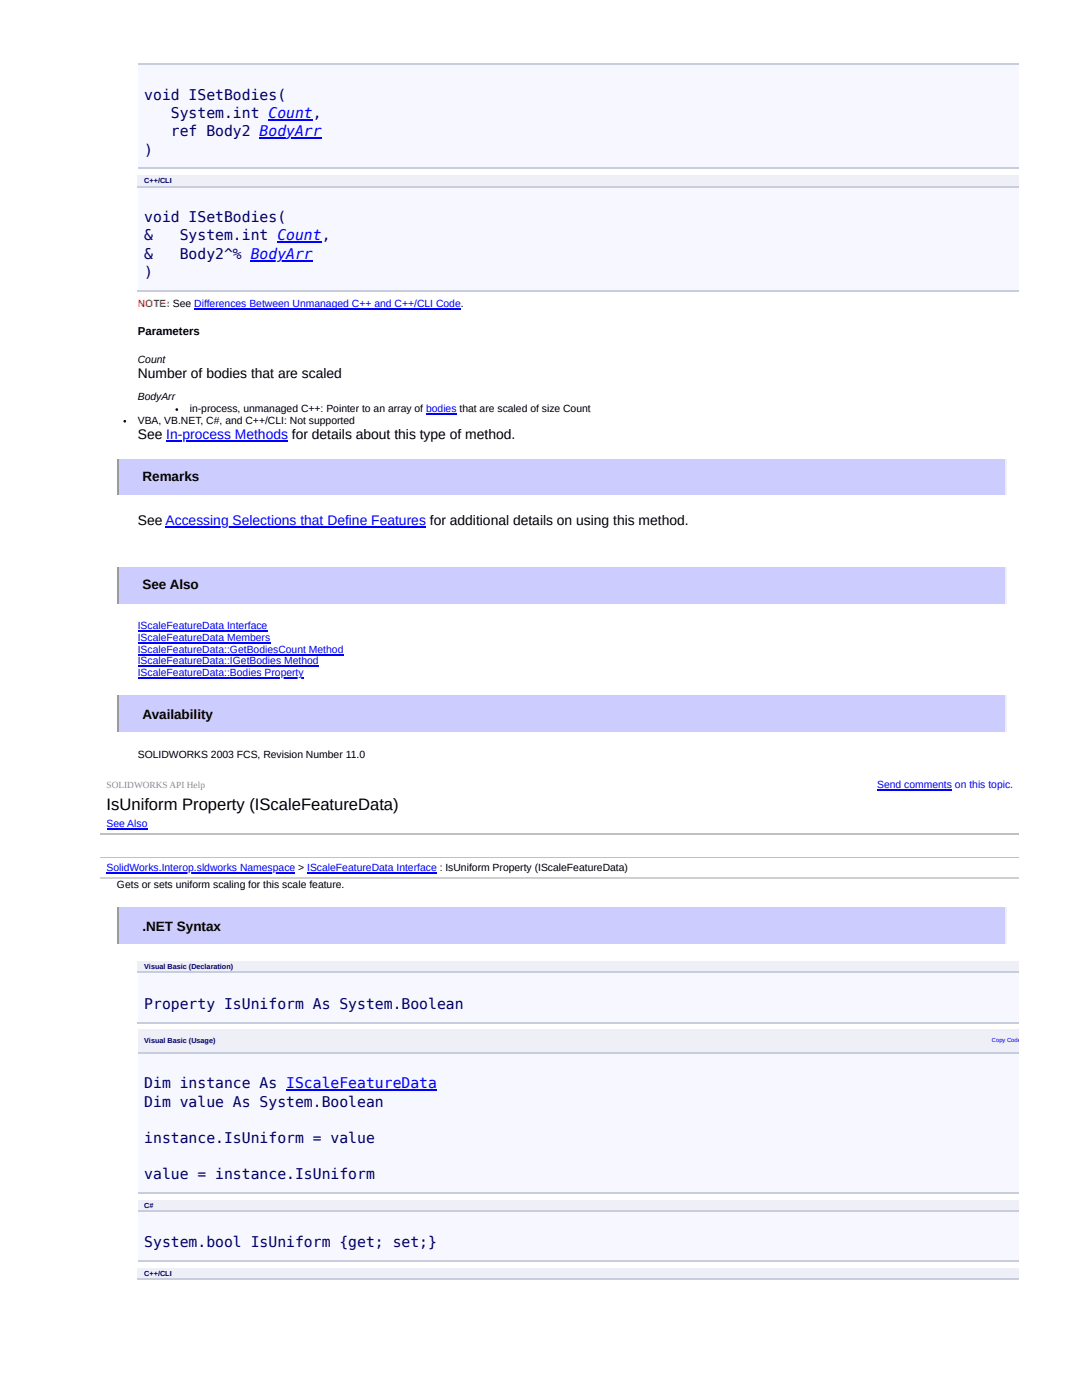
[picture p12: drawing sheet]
<svg xmlns="http://www.w3.org/2000/svg" width="216mm" height="279mm" viewBox="0 0 216 279" stroke-linecap="round" stroke-linejoin="round" font-family="sans-serif">
<defs><g id="words">
<text font-size="3.3" x="21.3" y="161.7">IsUniform Property (IScaleFeatureData)</text>
<g font-size="2.9" fill="#006">
<text x="28.8" y="20">void ISetBodies(</text>
<text x="34.1" y="23.6">System.int Count,</text>
<text x="34.1" y="27.2">ref Body2 BodyArr</text>
<text x="28.8" y="30.9">)</text>
<text x="28.8" y="44.4">void ISetBodies(</text>
<text x="28.8" y="48">&amp;</text>
<text x="35.9" y="48">System.int Count,</text>
<text x="28.8" y="51.6">&amp;</text>
<text x="35.9" y="51.6">Body2^% BodyArr</text>
<text x="28.8" y="55.3">)</text>
<text x="28.8" y="201.4">Property IsUniform As System.Boolean</text>
<text x="28.8" y="217.2">Dim instance As IScaleFeatureData</text>
<text x="28.8" y="220.8">Dim value As System.Boolean</text>
<text x="28.8" y="228.1">instance.IsUniform = value</text>
<text x="28.8" y="235.4">value = instance.IsUniform</text>
<text x="28.8" y="248.9">System.bool IsUniform {get; set;}</text>
</g>
<g font-size="2.8">
<text x="27.5" y="75.5">Number of bodies that are scaled</text>
<text x="27.5" y="87.7">See In-process Methods for details about this type of method.</text>
<text x="27.5" y="104.8">See Accessing Selections that Define Features for additional details on using this method.</text>
</g>
<g font-size="2.7">
<text x="28.4" y="96">Remarks</text>
<text x="28.4" y="117.6">See Also</text>
<text x="28.4" y="143.5">Availability</text>
<text x="28.4" y="185.8">.NET Syntax</text>
</g>
<text font-size="2.3" x="27.5" y="66.9">Parameters</text>
<text font-size="2.1" fill="#f00" x="27.5" y="61.2">NOTE: See Differences Between Unmanaged C++ and C++/CLI Code.</text>
<g font-size="2.1">
<text x="27.5" y="72.4">Count</text>
<text x="27.5" y="79.9">BodyArr</text>
<text x="37.9" y="82.3">in-process, unmanaged C++: Pointer to an array of bodies that are scaled of size Count</text>
<text x="27.5" y="84.6">VBA, VB.NET, C#, and C++/CLI: Not supported</text>
<text x="27.5" y="151.3">SOLIDWORKS 2003 FCS, Revision Number 11.0</text>
<text x="23.3" y="177.2">Gets or sets uniform scaling for this scale feature.</text>
</g>
<g font-size="2.1" fill="#00f">
<text x="27.5" y="125.6">IScaleFeatureData Interface</text>
<text x="27.5" y="127.9">IScaleFeatureData Members</text>
<text x="27.5" y="130.3">IScaleFeatureData::GetBodiesCount Method</text>
<text x="27.5" y="132.6">IScaleFeatureData::IGetBodies Method</text>
<text x="27.5" y="134.9">IScaleFeatureData::Bodies Property</text>
<text x="175" y="157.3">Send comments on this topic.</text>
<text x="21.3" y="165">See Also</text>
<text x="21.3" y="173.9">SolidWorks.Interop.sldworks Namespace &gt; IScaleFeatureData Interface : IsUniform Property (IScaleFeatureData)</text>
</g>
<text font-size="1.9" fill="#8c8c8c" x="21.3" y="157.3">SOLIDWORKS API Help</text>
<g font-size="1.4" fill="#006">
<text x="28.8" y="36.6">C++/CLI</text>
<text x="28.8" y="193.3">Visual Basic (Declaration)</text>
<text x="28.8" y="208.1">Visual Basic (Usage)</text>
<text x="28.8" y="241.1">C#</text>
<text x="28.8" y="254.6">C++/CLI</text>
</g>
<text font-size="1.2" fill="#00f" x="197.9" y="208">Copy Code</text>
</g></defs>
<path d="M27.5 12.7h175.7v20.8h-175.7z" fill="#f7f7ff"/>
<path d="M27.5 12.8h175.7M27.5 33.6h175.7" fill="none" stroke="#c8cdde" stroke-width=".26"/>
<g fill="#efeff7">
<path d="M27.5 35h129.5v2.1h-129.5z"/>
<path d="M157 35h46.2v2.1h-46.2z"/>
</g>
<path d="M27.5 37.1h175.7v21h-175.7z" fill="#f7f7ff"/>
<path d="M27.5 37.2h175.7M27.5 58h175.7" fill="none" stroke="#c8cdde" stroke-width=".26"/>
<path d="M23.3 91.6h177.6v7h-177.6z" fill="#ccf"/>
<path d="M200.7 91.6v7" fill="none" stroke="#eee" stroke-width=".26"/>
<path d="M23.5 91.6v7" fill="none" stroke="#9a9a9a" stroke-width=".26"/>
<path d="M23.3 113.1h177.6v7.3h-177.6z" fill="#ccf"/>
<path d="M200.7 113.1v7.3" fill="none" stroke="#eee" stroke-width=".26"/>
<path d="M23.5 113.1v7.3" fill="none" stroke="#9a9a9a" stroke-width=".26"/>
<path d="M23.3 138.8h177.6v7.3h-177.6z" fill="#ccf"/>
<path d="M200.7 138.8v7.3" fill="none" stroke="#eee" stroke-width=".26"/>
<path d="M23.5 138.8v7.3" fill="none" stroke="#9a9a9a" stroke-width=".26"/>
<path d="M20 154.7h183.2v20.7h-183.2z" fill="#fff"/>
<path d="M20 166.5h183.2M20 171.1h183.2" fill="none" stroke="#c0c0c0" stroke-width=".26"/>
<path d="M20 171.3h183.2v4.1h-183.2z" fill="#fff"/>
<path d="M20 175.3h183.2" fill="none" stroke="#d0d0d0" stroke-width=".26"/>
<path d="M23.3 181.1h177.6v7.3h-177.6z" fill="#ccf"/>
<path d="M200.7 181.1v7.3" fill="none" stroke="#eee" stroke-width=".26"/>
<path d="M23.5 181.1v7.3" fill="none" stroke="#9a9a9a" stroke-width=".26"/>
<g fill="#efeff7">
<path d="M27.5 191.8h154.7v2.3h-154.7z"/>
<path d="M182.2 191.8h21v2.3h-21z"/>
</g>
<path d="M27.5 194.1h175.7v9.9h-175.7z" fill="#f7f7ff"/>
<path d="M27.5 194h175.7M27.5 204.1h175.7" fill="none" stroke="#c8cdde" stroke-width=".26"/>
<g fill="#efeff7">
<path d="M27.5 205.5h102.5v4.4h-102.5z"/>
<path d="M130 205.5h73.2v4.4h-73.2z"/>
</g>
<path d="M27.5 209.9h175.7v28.3h-175.7z" fill="#f7f7ff"/>
<path d="M27.5 210.1h175.7M27.5 238.1h175.7" fill="none" stroke="#c8cdde" stroke-width=".26"/>
<g fill="#efeff7">
<path d="M27.5 239.5h105.9v2.4h-105.9z"/>
<path d="M133.4 239.5h69.8v2.4h-69.8z"/>
</g>
<path d="M27.5 241.9h175.7v9.8h-175.7z" fill="#f7f7ff"/>
<path d="M27.5 241.7h175.7M27.5 251.6h175.7" fill="none" stroke="#c8cdde" stroke-width=".26"/>
<g fill="#efeff7">
<path d="M27.5 253h129.5v2.4h-129.5z"/>
<path d="M157 253h46.2v2.4h-46.2z"/>
</g>
<path d="M27.5 255.2h175.7" fill="none" stroke="#c8cdde" stroke-width=".26"/>
<g fill="none" stroke="#00f" stroke-width=".26">
<path d="M51.8 27.6h12.4M53.6 24h8.8M50 52h12.4M55.3 48.4h8.9M38.8 61.6h53.2M33.2 88.1h24.3M85 82.6h6.1M33 105.2h52M27.5 126h25.9M27.5 128.3h26.4M27.5 130.7h41M27.5 133h36.1"/>
<path d="M27.5 135.3h33.1M175 157.7h15M21.3 165.4h8.1M21.3 174.3h37.6M61.3 174.3h25.9M57.1 217.6h30.1"/>
</g>
<g fill="#000">
<circle cx="24.9" cy="84.1" r=".26"/>
<circle cx="35.3" cy="81.7" r=".26"/>
</g>
<use href="#words"/>
</svg>
